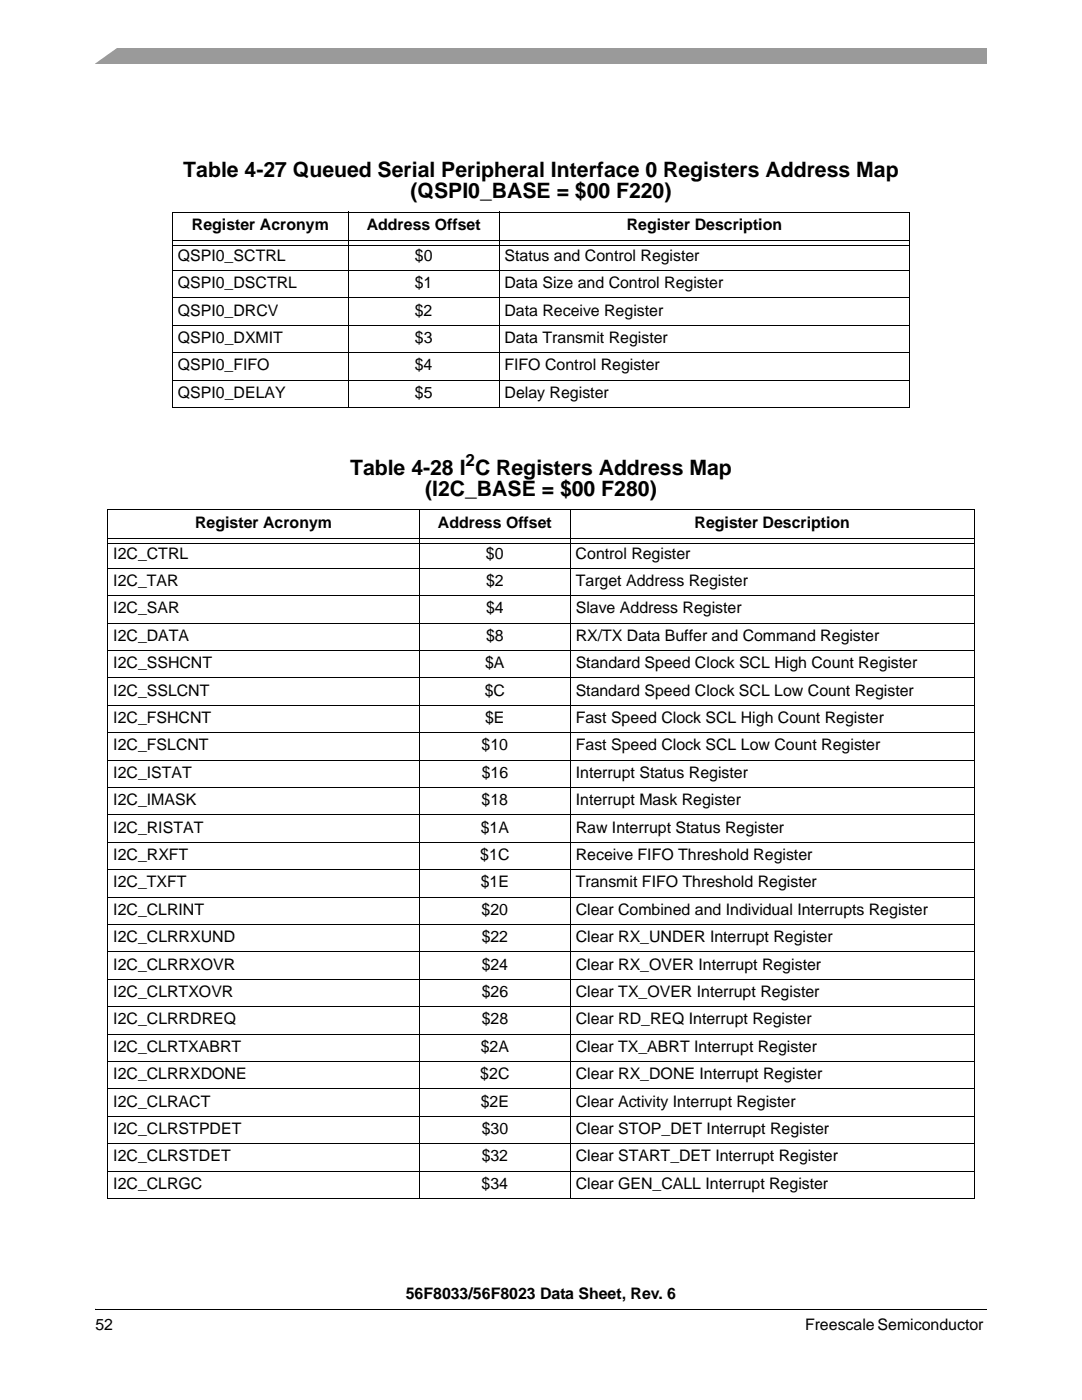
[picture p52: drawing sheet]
<svg xmlns="http://www.w3.org/2000/svg" width="216mm" height="279mm" viewBox="0 0 216 279" stroke-linecap="round" stroke-linejoin="round" font-family="sans-serif">
<defs><g id="words">
<g font-size="4.2">
<text x="36.6" y="35.3">Table 4-27 Queued Serial Peripheral Interface 0 Registers Address Map</text>
<text x="81.9" y="39.5">(QSPI0_BASE = $00 F220)</text>
<text x="69.8" y="94.7">Table 4-28 I C Registers Address Map</text>
<text x="84.8" y="99">(I2C_BASE = $00 F280)</text>
</g>
<text font-size="3.4" x="92.9" y="93">2</text>
<g font-size="3.2">
<text x="38.3" y="45.8">Register Acronym</text>
<text x="73.2" y="45.8">Address Offset</text>
<text x="125.1" y="45.8">Register Description</text>
<text x="35.5" y="52">QSPI0_SCTRL</text>
<text x="82.8" y="52">$0</text>
<text x="100.7" y="52">Status and Control Register</text>
<text x="35.5" y="57.5">QSPI0_DSCTRL</text>
<text x="82.8" y="57.5">$1</text>
<text x="100.7" y="57.5">Data Size and Control Register</text>
<text x="35.5" y="63">QSPI0_DRCV</text>
<text x="82.7" y="63">$2</text>
<text x="100.6" y="63">Data Receive Register</text>
<text x="35.5" y="68.4">QSPI0_DXMIT</text>
<text x="82.8" y="68.4">$3</text>
<text x="100.7" y="68.4">Data Transmit Register</text>
<text x="35.5" y="73.9">QSPI0_FIFO</text>
<text x="82.7" y="73.9">$4</text>
<text x="100.7" y="73.9">FIFO Control Register</text>
<text x="35.5" y="79.4">QSPI0_DELAY</text>
<text x="82.8" y="79.4">$5</text>
<text x="100.7" y="79.4">Delay Register</text>
<text x="38.9" y="105.3">Register Acronym</text>
<text x="87.4" y="105.3">Address Offset</text>
<text x="138.6" y="105.3">Register Description</text>
<text x="22.6" y="111.5">I2C_CTRL</text>
<text x="97" y="111.5">$0</text>
<text x="114.9" y="111.5">Control Register</text>
<text x="22.6" y="116.9">I2C_TAR</text>
<text x="97" y="116.9">$2</text>
<text x="114.9" y="116.9">Target Address Register</text>
<text x="22.6" y="122.4">I2C_SAR</text>
<text x="97" y="122.4">$4</text>
<text x="114.9" y="122.4">Slave Address Register</text>
<text x="22.6" y="127.9">I2C_DATA</text>
<text x="97" y="127.9">$8</text>
<text x="114.9" y="127.9">RX/TX Data Buffer and Command Register</text>
<text x="22.6" y="133.4">I2C_SSHCNT</text>
<text x="96.8" y="133.4">$A</text>
<text x="114.9" y="133.4">Standard Speed Clock SCL High Count Register</text>
<text x="22.6" y="138.8">I2C_SSLCNT</text>
<text x="96.7" y="138.8">$C</text>
<text x="114.9" y="138.8">Standard Speed Clock SCL Low Count Register</text>
<text x="22.6" y="144.3">I2C_FSHCNT</text>
<text x="22.6" y="149.8">I2C_FSLCNT</text>
<text x="96.1" y="149.8">$10</text>
<text x="96.8" y="144.3">$E</text>
<text x="114.9" y="144.3">Fast Speed Clock SCL High Count Register</text>
<text x="114.9" y="149.8">Fast Speed Clock SCL Low Count Register</text>
<text x="22.6" y="155.2">I2C_ISTAT</text>
<text x="96.1" y="155.2">$16</text>
<text x="114.9" y="155.2">Interrupt Status Register</text>
<text x="22.6" y="160.7">I2C_IMASK</text>
<text x="96.1" y="160.7">$18</text>
<text x="114.9" y="160.7">Interrupt Mask Register</text>
<text x="22.6" y="166.2">I2C_RISTAT</text>
<text x="95.9" y="166.2">$1A</text>
<text x="114.9" y="166.2">Raw Interrupt Status Register</text>
<text x="22.6" y="171.6">I2C_RXFT</text>
<text x="95.8" y="171.6">$1C</text>
<text x="114.9" y="171.6">Receive FIFO Threshold Register</text>
<text x="22.6" y="177.1">I2C_TXFT</text>
<text x="95.9" y="177.1">$1E</text>
<text x="114.9" y="177.1">Transmit FIFO Threshold Register</text>
<text x="22.6" y="182.6">I2C_CLRINT</text>
<text x="96.1" y="182.6">$20</text>
<text x="114.9" y="182.6">Clear Combined and Individual Interrupts Register</text>
<text x="22.6" y="188">I2C_CLRRXUND</text>
<text x="96.1" y="188">$22</text>
<text x="114.9" y="188">Clear RX_UNDER Interrupt Register</text>
<text x="22.6" y="193.5">I2C_CLRRXOVR</text>
<text x="96.1" y="193.5">$24</text>
<text x="114.9" y="193.5">Clear RX_OVER Interrupt Register</text>
<text x="22.6" y="199">I2C_CLRTXOVR</text>
<text x="96.1" y="199">$26</text>
<text x="114.9" y="199">Clear TX_OVER Interrupt Register</text>
<text x="22.6" y="204.4">I2C_CLRRDREQ</text>
<text x="22.6" y="209.9">I2C_CLRTXABRT</text>
<text x="95.9" y="209.9">$2A</text>
<text x="96.1" y="204.4">$28</text>
<text x="114.9" y="209.9">Clear TX_ABRT Interrupt Register</text>
<text x="114.9" y="204.4">Clear RD_REQ Interrupt Register</text>
<text x="22.6" y="215.4">I2C_CLRRXDONE</text>
<text x="95.8" y="215.4">$2C</text>
<text x="114.9" y="215.4">Clear RX_DONE Interrupt Register</text>
<text x="22.6" y="220.8">I2C_CLRACT</text>
<text x="95.9" y="220.8">$2E</text>
<text x="114.9" y="220.8">Clear Activity Interrupt Register</text>
<text x="22.6" y="226.3">I2C_CLRSTPDET</text>
<text x="96.1" y="226.3">$30</text>
<text x="114.9" y="226.3">Clear STOP_DET Interrupt Register</text>
<text x="22.6" y="231.8">I2C_CLRSTDET</text>
<text x="96.1" y="231.8">$32</text>
<text x="114.9" y="231.8">Clear START_DET Interrupt Register</text>
<text x="22.6" y="237.3">I2C_CLRGC</text>
<text x="96.1" y="237.3">$34</text>
<text x="114.9" y="237.3">Clear GEN_CALL Interrupt Register</text>
<text x="81" y="259.3">56F8033/56F8023 Data Sheet, Rev. 6</text>
<text x="19" y="265.5">52</text>
<text x="160.6" y="265.5">Freescale Semiconductor</text>
</g>
</g></defs>
<path d="M19 9.5h177.8v3.2h-177.8z" fill="#9a9a9a"/>
<path d="M17.1 9.2h6.8l-5.3 3.8h-1.5z" fill="#fff"/>
<path d="M19 260.3h177.8v2.3h-177.8z" fill="#fff"/>
<path d="M19 261.2v.2z" fill="#000"/>
<g fill="none" stroke="#000" stroke-width=".2">
<path d="M34.4 42.3h147.1M34.4 54h147.1M34.4 59.4h147.1M34.4 42.4v38.8M34.5 48.1h146.9M34.5 48.9h146.9M69.4 42.2v39.2M99.6 42.2v39.2M181.5 42.4v38.8M34.4 64.9h147.1M34.4 70.4h147.1M34.4 75.8h147.1"/>
<path d="M34.4 81.3h147.1M21.4 101.8h173.1M21.4 113.4h173.1M21.4 118.9h173.1M21.5 101.9v137.2M21.6 107.5h172.7M21.6 108.4h172.7M83.7 101.7v137.6M113.8 101.7v137.6M194.4 101.9v137.2M21.4 124.4h173.1M21.4 129.8h173.1"/>
<path d="M21.4 135.3h173.1M21.4 140.8h173.1M21.4 146.2h173.1M21.4 151.7h173.1M21.4 157.2h173.1M21.4 162.6h173.1M21.4 168.1h173.1M21.4 173.6h173.1M21.4 179h173.1M21.4 184.5h173.1M21.4 190h173.1M21.4 195.4h173.1"/>
<path d="M21.4 200.9h173.1M21.4 206.4h173.1M21.4 211.8h173.1M21.4 217.3h173.1M21.4 222.8h173.1M21.4 228.3h173.1M21.4 233.7h173.1M21.4 239.2h173.1M19 261.3h177.8"/>
</g>
<use href="#words"/>
</svg>
